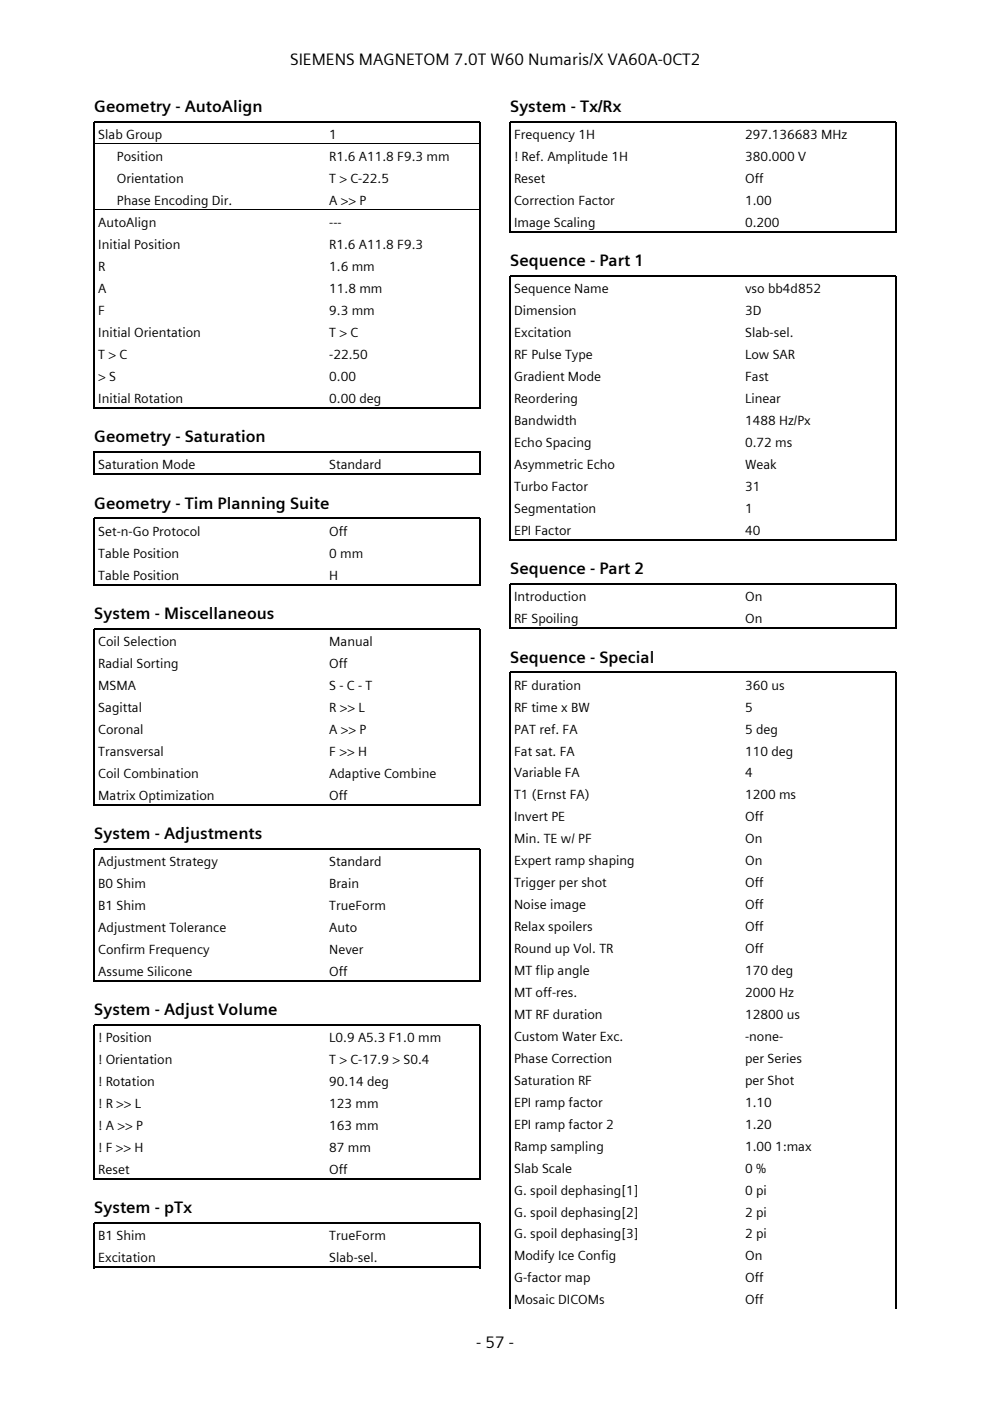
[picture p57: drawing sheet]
<svg xmlns="http://www.w3.org/2000/svg" width="210mm" height="297mm" viewBox="0 0 210 297" stroke-linecap="round" stroke-linejoin="round" font-family="sans-serif">
<defs><g id="words">
<g font-size="3.5">
<text x="61.5" y="13.8">SIEMENS MAGNETOM 7.0T W60 Numaris/X VA60A-0CT2</text>
<text x="20" y="23.8">Geometry - AutoAlign</text>
<text x="108.2" y="23.8">System - Tx/Rx</text>
<text x="108.2" y="56.5">Sequence - Part 1</text>
<text x="20" y="93.7">Geometry - Saturation</text>
<text x="20" y="107.8">Geometry - Tim Planning Suite</text>
<text x="108.2" y="121.8">Sequence - Part 2</text>
<text x="20" y="131.2">System - Miscellaneous</text>
<text x="108.2" y="140.5">Sequence - Special</text>
<text x="20" y="177.9">System - Adjustments</text>
<text x="20" y="215.2">System - Adjust Volume</text>
<text x="20" y="257.3">System - pTx</text>
<text x="101" y="285.8">- 57 -</text>
</g>
<g font-size="2.8">
<text x="20.8" y="29.5">Slab Group</text>
<text x="69.8" y="29.5">1</text>
<text x="109" y="29.5">Frequency 1H</text>
<text x="158" y="29.5">297.136683 MHz</text>
<text x="24.8" y="34.2">Position</text>
<text x="69.8" y="34.2">R1.6 A11.8 F9.3 mm</text>
<text x="109" y="34.2">! Ref. Amplitude 1H</text>
<text x="158" y="34.2">380.000 V</text>
<text x="24.8" y="38.8">Orientation</text>
<text x="69.8" y="38.8">T &gt; C-22.5</text>
<text x="109" y="38.8">Reset</text>
<text x="158" y="38.8">Off</text>
<text x="24.8" y="43.5">Phase Encoding Dir.</text>
<text x="69.8" y="43.5">A &gt;&gt; P</text>
<text x="109" y="43.5">Correction Factor</text>
<text x="158" y="43.5">1.00</text>
<text x="20.8" y="48.2">AutoAlign</text>
<text x="20.8" y="52.8">Initial Position</text>
<text x="69.8" y="48.2">---</text>
<text x="69.8" y="52.8">R1.6 A11.8 F9.3</text>
<text x="109" y="48.1">Image Scaling</text>
<text x="158" y="48.1">0.200</text>
<text x="20.8" y="57.5">R</text>
<text x="69.8" y="57.5">1.6 mm</text>
<text x="20.8" y="62.1">A</text>
<text x="69.8" y="62.1">11.8 mm</text>
<text x="109" y="62.2">Sequence Name</text>
<text x="158" y="62.2">vso bb4d852</text>
<text x="20.8" y="66.8">F</text>
<text x="20.8" y="71.4">Initial Orientation</text>
<text x="69.8" y="66.8">9.3 mm</text>
<text x="69.8" y="71.4">T &gt; C</text>
<text x="109" y="66.9">Dimension</text>
<text x="109" y="71.5">Excitation</text>
<text x="158" y="66.9">3D</text>
<text x="158" y="71.5">Slab-sel.</text>
<text x="20.8" y="76.1">T &gt; C</text>
<text x="69.8" y="76.1">-22.50</text>
<text x="109" y="76.2">RF Pulse Type</text>
<text x="158" y="76.2">Low SAR</text>
<text x="20.8" y="80.7">&gt; S</text>
<text x="69.8" y="80.7">0.00</text>
<text x="109" y="80.8">Gradient Mode</text>
<text x="158" y="80.8">Fast</text>
<text x="20.8" y="85.4">Initial Rotation</text>
<text x="69.8" y="85.4">0.00 deg</text>
<text x="109" y="85.5">Reordering</text>
<text x="158" y="85.5">Linear</text>
<text x="109" y="90.1">Bandwidth</text>
<text x="109" y="94.8">Echo Spacing</text>
<text x="158" y="90.1">1488 Hz/Px</text>
<text x="158" y="94.8">0.72 ms</text>
<text x="20.8" y="99.5">Saturation Mode</text>
<text x="69.8" y="99.5">Standard</text>
<text x="109" y="99.4">Asymmetric Echo</text>
<text x="158" y="99.4">Weak</text>
<text x="109" y="104.1">Turbo Factor</text>
<text x="158" y="104.1">31</text>
<text x="20.8" y="113.6">Set-n-Go Protocol</text>
<text x="69.8" y="113.6">Off</text>
<text x="109" y="108.7">Segmentation</text>
<text x="109" y="113.4">EPI Factor</text>
<text x="158" y="108.7">1</text>
<text x="158" y="113.4">40</text>
<text x="20.8" y="118.2">Table Position</text>
<text x="69.8" y="118.2">0 mm</text>
<text x="20.8" y="122.9">Table Position</text>
<text x="69.8" y="122.9">H</text>
<text x="109" y="127.5">Introduction</text>
<text x="158" y="127.5">On</text>
<text x="20.8" y="137">Coil Selection</text>
<text x="69.8" y="137">Manual</text>
<text x="109" y="132.1">RF Spoiling</text>
<text x="158" y="132.1">On</text>
<text x="20.8" y="141.6">Radial Sorting</text>
<text x="69.8" y="141.6">Off</text>
<text x="20.8" y="146.3">MSMA</text>
<text x="69.8" y="146.3">S - C - T</text>
<text x="109" y="146.2">RF duration</text>
<text x="158" y="146.2">360 us</text>
<text x="20.8" y="150.9">Sagittal</text>
<text x="20.8" y="155.6">Coronal</text>
<text x="69.8" y="150.9">R &gt;&gt; L</text>
<text x="69.8" y="155.6">A &gt;&gt; P</text>
<text x="109" y="150.9">RF time x BW</text>
<text x="109" y="155.5">PAT ref. FA</text>
<text x="158" y="150.9">5</text>
<text x="158" y="155.5">5 deg</text>
<text x="20.8" y="160.2">Transversal</text>
<text x="69.8" y="160.2">F &gt;&gt; H</text>
<text x="109" y="160.2">Fat sat. FA</text>
<text x="158" y="160.2">110 deg</text>
<text x="20.8" y="164.9">Coil Combination</text>
<text x="69.8" y="164.9">Adaptive Combine</text>
<text x="109" y="164.8">Variable FA</text>
<text x="158" y="164.8">4</text>
<text x="20.8" y="169.5">Matrix Optimization</text>
<text x="69.8" y="169.5">Off</text>
<text x="109" y="169.5">T1 (Ernst FA)</text>
<text x="158" y="169.5">1200 ms</text>
<text x="109" y="174.2">Invert PE</text>
<text x="109" y="178.8">Min. TE w/ PF</text>
<text x="158" y="174.2">Off</text>
<text x="158" y="178.8">On</text>
<text x="20.8" y="183.6">Adjustment Strategy</text>
<text x="69.8" y="183.6">Standard</text>
<text x="109" y="183.4">Expert ramp shaping</text>
<text x="158" y="183.4">On</text>
<text x="20.8" y="188.3">B0 Shim</text>
<text x="69.8" y="188.3">Brain</text>
<text x="109" y="188.1">Trigger per shot</text>
<text x="158" y="188.1">Off</text>
<text x="20.8" y="192.9">B1 Shim</text>
<text x="20.8" y="197.6">Adjustment Tolerance</text>
<text x="69.8" y="192.9">TrueForm</text>
<text x="69.8" y="197.6">Auto</text>
<text x="109" y="192.8">Noise image</text>
<text x="109" y="197.4">Relax spoilers</text>
<text x="158" y="192.8">Off</text>
<text x="158" y="197.4">Off</text>
<text x="20.8" y="202.2">Confirm Frequency</text>
<text x="69.8" y="202.2">Never</text>
<text x="109" y="202.1">Round up Vol. TR</text>
<text x="158" y="202.1">Off</text>
<text x="20.8" y="206.9">Assume Silicone</text>
<text x="69.8" y="206.9">Off</text>
<text x="109" y="206.7">MT flip angle</text>
<text x="158" y="206.7">170 deg</text>
<text x="109" y="211.4">MT off-res.</text>
<text x="158" y="211.4">2000 Hz</text>
<text x="20.8" y="221">! Position</text>
<text x="69.8" y="221">L0.9 A5.3 F1.0 mm</text>
<text x="109" y="216">MT RF duration</text>
<text x="109" y="220.7">Custom Water Exc.</text>
<text x="158" y="216">12800 us</text>
<text x="158" y="220.7">-none-</text>
<text x="20.8" y="225.6">! Orientation</text>
<text x="69.8" y="225.6">T &gt; C-17.9 &gt; S0.4</text>
<text x="109" y="225.3">Phase Correction</text>
<text x="158" y="225.3">per Series</text>
<text x="20.8" y="230.3">! Rotation</text>
<text x="69.8" y="230.3">90.14 deg</text>
<text x="109" y="230">Saturation RF</text>
<text x="158" y="230">per Shot</text>
<text x="20.8" y="234.9">! R &gt;&gt; L</text>
<text x="20.8" y="239.6">! A &gt;&gt; P</text>
<text x="69.8" y="234.9">123 mm</text>
<text x="69.8" y="239.6">163 mm</text>
<text x="109" y="234.7">EPI ramp factor</text>
<text x="109" y="239.3">EPI ramp factor 2</text>
<text x="158" y="234.7">1.10</text>
<text x="158" y="239.3">1.20</text>
<text x="20.8" y="244.2">! F &gt;&gt; H</text>
<text x="69.8" y="244.2">87 mm</text>
<text x="109" y="244">Ramp sampling</text>
<text x="158" y="244">1.00 1:max</text>
<text x="20.8" y="248.9">Reset</text>
<text x="69.8" y="248.9">Off</text>
<text x="109" y="248.6">Slab Scale</text>
<text x="158" y="248.6">0 %</text>
<text x="109" y="253.3">G. spoil dephasing[1]</text>
<text x="109" y="257.9">G. spoil dephasing[2]</text>
<text x="158" y="253.3">0 pi</text>
<text x="158" y="257.9">2 pi</text>
<text x="20.8" y="263">B1 Shim</text>
<text x="69.8" y="263">TrueForm</text>
<text x="109" y="262.6">G. spoil dephasing[3]</text>
<text x="158" y="262.6">2 pi</text>
<text x="20.8" y="267.6">Excitation</text>
<text x="69.8" y="267.6">Slab-sel.</text>
<text x="109" y="267.2">Modify Ice Config</text>
<text x="158" y="267.2">On</text>
<text x="109" y="271.9">G-factor map</text>
<text x="158" y="271.9">Off</text>
<text x="109" y="276.5">Mosaic DICOMs</text>
<text x="158" y="276.5">Off</text>
</g>
</g></defs>
<g fill="none" stroke="#000" stroke-width=".26">
<path d="M108.2 49.3v-23.5h81.8v23.5M108.3 49.2h81.6M20 86.6v-60.8h81.8v60.8M20.1 86.5h81.6M20 100.7v-4.9h81.8v4.9M20.1 100.6h81.6M108.2 114.6v-56.1h81.8v56.1M108.3 114.5h81.6M20 124.1v-14.2h81.8v14.2M20.1 124h81.6M108.2 133.3v-9.5h81.8v9.5M108.3 133.2h81.6"/>
<path d="M20 170.7v-37.4h81.8v37.4M20.1 170.6h81.6M20 208.1v-28.2h81.8v28.2M20.1 208h81.6M20 250.1v-32.8h81.8v32.8M20.1 250h81.6M20 268.9v-9.6h81.8v9.6M20.1 268.7h81.6M108.2 277.5v-135h81.8v135"/>
</g>
<path d="M20.1 30.5h81.6M20.1 44.4h81.6" fill="none" stroke="#000" stroke-width=".21"/>
<use href="#words"/>
</svg>
